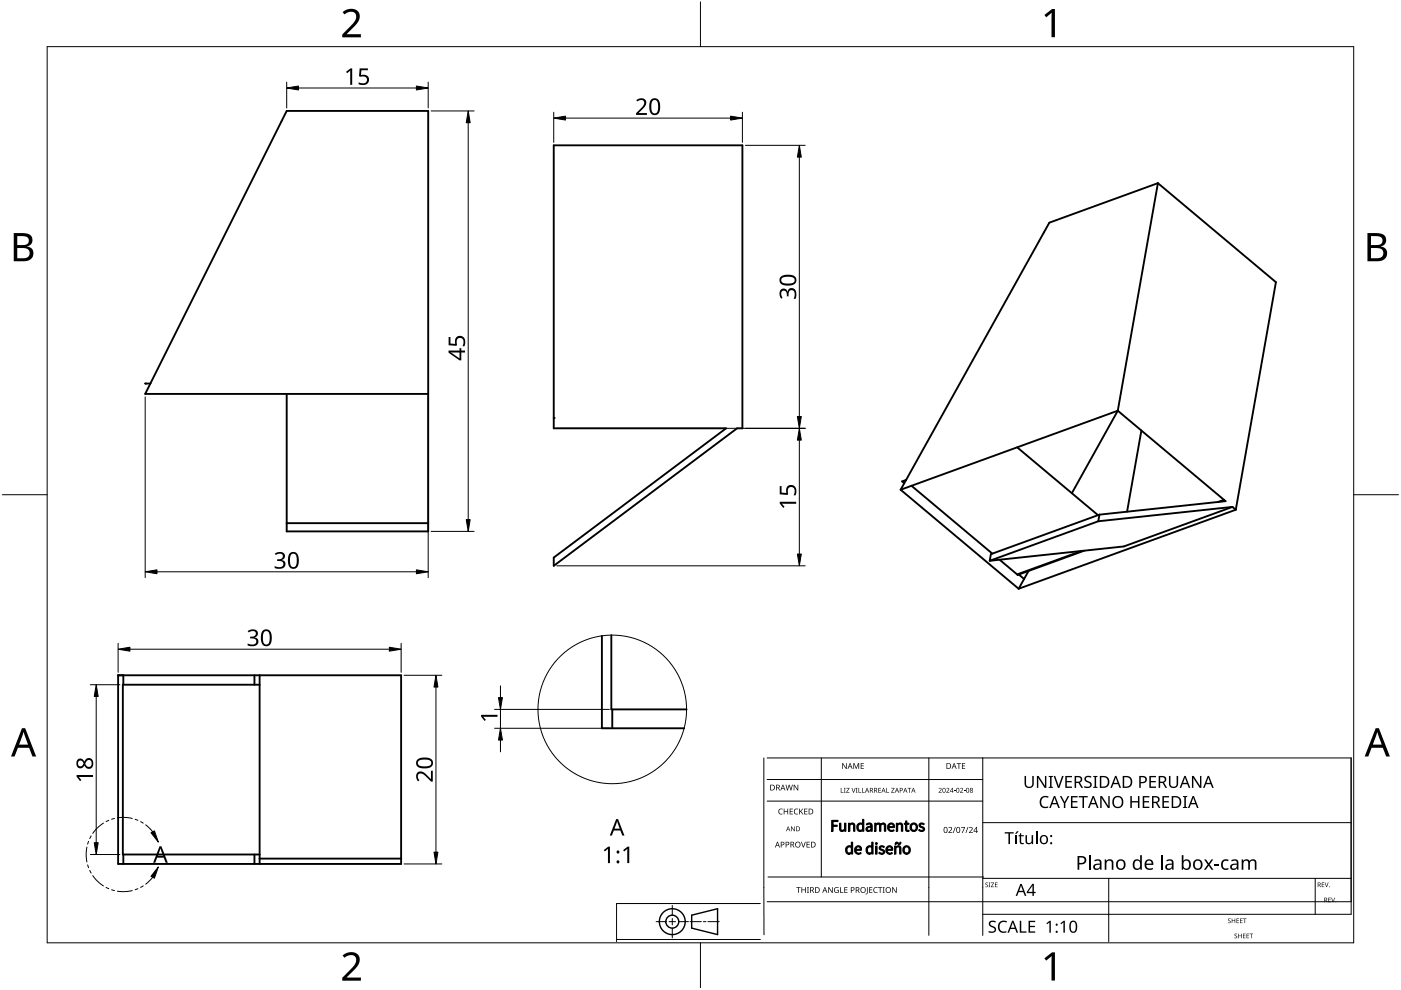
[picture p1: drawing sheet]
<svg xmlns="http://www.w3.org/2000/svg" width="297mm" height="210mm" viewBox="0 0 297 210" stroke-linecap="round" stroke-linejoin="round" font-family="sans-serif">
<g fill="none" stroke="#000" stroke-width=".4">
<path d="M117.4 30.8h40v60h-1.1l-38.9 29.2v-1.8l36.5-27.4h-36.5zM245.5 38.8l-23 8.4-31.5 56.6M245.5 38.8l-8.5 48.3M245.5 38.8l25 21-8.5 48.3M30.8 81.3h1.1M31.9 81.3l28.9-57.8h30v89.2h-30v-29.2M31.9 81.3l-1.1 2.2h60M117.4 88.6h.1M215.7 94.8l17.1 14.4M237 87.1l-9.7 17.5M237 87.1l22.8 19.2-26.7 2.8M237 87.1l-46 16.7"/>
<path d="M242 91.3l-3 17.2M60.8 110.9h30M191 103.8l25 21M192.1 101.8l-.8 .3 .4 .4M193.3 103l17.1 14.4M211.9 118.7l3.9 3.2M229.3 116.8l-13.4 4.9-.1 .2M229.9 116.8l-14.1 5.1M232.9 110.5l-23.1 8.4M233.1 109.1l-.2 1.4M233.1 109.1l-23 8.4-.3 1.4M259.5 106l-1.2 .4"/>
<path d="M261.3 107.5l-28.4 3M261.3 107.5l.7 .6M261.3 107.5l-23 8.4-28.5 3M262 108.1l-46 16.7M127.6 134.8v19.6h17.5M129.6 134.7v15.7h16M216 121.8l1.1 1M218.1 121.1l-2.1 3.7M25 143.2h60v40h-60zM26.1 143.2v2M53.9 143.2v2M55 145.2h-29v36h29"/>
<path d="M55 143.2v40M129.8 150.4v4M26.1 181.2v2M53.9 181.2v2M55 182h30"/>
</g>
<g fill="#000">
<circle cx="30.8" cy="81.3" r=".2"/>
<circle cx="117.4" cy="88.6" r=".2"/>
</g>
<path d="M10 9.9h277v190h-277z" fill="none" stroke="#000" stroke-width=".21"/>
<path d="M148.5 .4v9.5M.5 104.9h9.5M287 104.9h9.5M148.5 199.9v9.5" fill="none" stroke="#000" stroke-width=".21"/>
<g fill="#000">
<path d="M72.6 2.6a2.15 2.15 0 0 1 3.6 .5 3.3 3.3 0 0 1-1.5 2.9l-1.2 1.3h3v.6h-3.9v-.6l1.5-1.6a2.73 2.73 0 0 0 1.3-2.6 1.53 1.53 0 0 0-2.4 0zM221.4 3.2l1.7-1.3h.6v6h-.8l.1-5.2-1.2 1zM72.6 202.6a2.15 2.15 0 0 1 3.6 .5 3.3 3.3 0 0 1-1.5 2.9l-1.2 1.3h3v.6h-3.9v-.6l1.5-1.6a2.73 2.73 0 0 0 1.3-2.6 1.53 1.53 0 0 0-2.4 0zM221.4 203.2l1.7-1.3h.6v6h-.8l.1-5.2-1.2 1z"/>
<path d="M2.9 49.4h2.3a1.44 1.44 0 0 1 1.7 1.2 1.44 1.44 0 0 1-1.2 1.7 1.56 1.56 0 0 1 1.4 1.6 1.56 1.56 0 0 1-1.6 1.5h-2.6zM3.7 52.6v2.2h1.2a1.13 1.13 0 0 0 1.4-1.2 1.13 1.13 0 0 0-1.5-1zM3.7 50.1v1.9h1.1a.98 .98 0 0 0 1.3-.8 .98 .98 0 0 0-1.1-1.1z"/>
<path d="M289.9 49.4h2.3a1.44 1.44 0 0 1 1.7 1.2 1.44 1.44 0 0 1-1.1 1.7 1.56 1.56 0 0 1 1.3 1.6 1.56 1.56 0 0 1-1.6 1.5h-2.6zM290.7 52.6v2.2h1.2a1.13 1.13 0 0 0 1.4-1.2 1.13 1.13 0 0 0-1.5-1zM290.7 50.1v1.9h1.1a.98 .98 0 0 0 1.3-.8 .98 .98 0 0 0-1.1-1.1z"/>
<path d="M4.7 154.4h.6l2.4 6h-.8l-.7-1.9h-2.4l-.7 1.9h-.8zM5 155.2l-.9 2.7h1.8z"/>
<path d="M291.7 154.4h.7l2.3 6h-.8l-.7-1.9h-2.4l-.7 1.9h-.8zM292 155.2l-.9 2.7h1.9z"/>
</g>
<circle cx="129.8" cy="150.4" r="15.8" fill="none" stroke="#000" stroke-width=".21"/>
<g fill="none" stroke="#000" stroke-width=".21">
<path d="M162.6 160.7h123.9M162.6 165.3h45.8M162.6 169.8h45.8M196.9 160.7v27.4M130.7 199.2h30.5M130.7 191.6h30.5M139.1 195.4h2.1M141.9 195.4h1.3M142.5 192v2M142.5 194.7v1.4M142.5 196.8v2M143.9 195.4h2.1"/>
<path d="M146.3 195.4h2.4M149.1 195.4h.6M150.1 195.4h2.4M162.8 185.9h45.8M208.4 193.9h78.1M208.4 186.2h78.1M278.8 186.2v7.7"/>
</g>
<g fill="none" stroke="#000" stroke-width=".3">
<path d="M146.7 194l5.4-1.3v5.5l-5.4-1.4z"/>
<circle cx="142.5" cy="195.4" r="1.37"/>
<circle cx="142.5" cy="195.4" r="2.74"/>
</g>
<g fill="#000">
<path d="M165.2 171.6l.4-.2 .4 .1-.1 .1a.49 .49 0 0 0-.7 .5 .49 .49 0 0 0 .7 .4 .57 .57 0 0 1-.8 0 .57 .57 0 0 1 0-.8zM166.2 171.5h.1v.5h.6v-.5h.2v1.2h-.2v-.6h-.6v.6h-.1zM166.6 166.4h.1l.3 1 .2-1h.2l.3 1 .2-1h.2l-.3 1.2h-.2l-.3-1-.3 1h-.1zM167.4 171.5h.7v.1h-.5v.4h.5v.1h-.5v.4h.5v.2h-.7zM167.7 175.2h.2l.5 .9v-.9h.1v1h-.1l-.6-.8v.8h-.1zM168.5 171.6l.4-.2 .3 .1v.1a.49 .49 0 0 0-.7 .5 .49 .49 0 0 0 .7 .4 .57 .57 0 0 1-.8 0 .57 .57 0 0 1 0-.8zM168.3 166.4h.2l.6 1v-1h.1v1.2h-.1l-.7-1v1h-.1zM169.8 178.5h.2l.3 1 .4-1h.1l-.4 1.2h-.1zM169.5 171.5h.1v.6l.5-.6h.2l-.5 .5 .5 .7h-.1l-.5-.6-.1 .6h-.1zM170.5 171.5h.7v.1h-.5v.4h.5v.1h-.5v.4h.5v.2h-.7zM171 178.5h.7v.1h-.5v.4h.5v.1h-.5v.5h.5v.1h-.7zM178.3 167.1h.1v.9h.4v.1h-.5z"/>
<path d="M178.9 167.1h.4l-.1 .1v.8l.1 .1h-.4l.1-.1zM178.6 161.8h.1l.7 1v-1h.1v1.2h-.2l-.6-1v1h-.1zM179.4 167.1h.7l-.5 .9h.5v.1h-.7l.5-.9h-.5zM180.5 167.1h.2l.3 .8 .3-.8h.1l-.4 1h-.1zM180.9 161.8h.3l.3 1 .4-1h.3v1.2h-.2v-1l-.4 1h-.1l-.4-1v1h-.2zM181.5 167.1h.3l-.1 .1 .1 .9h-.3l.1-.1zM182 167.1h.1v.9h.5v.1h-.6zM182.8 167.1h.1v.9h.4v.1h-.5zM182.5 161.8h.7v.1h-.6v.4h.5v.2h-.5v.4h.6v.1h-.7zM186.2 167.1h.6v.1h-.5v.3h.5v.1h-.5v.4h.5v.1h-.6zM187.9 167.1h.1v.9h.5v.1h-.6zM189 167.1h.6l-.5 .9h.6v.1h-.7l.5-.9h-.5z"/>
<path d="M192.4 167.1h.8v.1h-.3v.9h-.2v-.9h-.3zM199 167.2a.37 .37 0 0 1 .6 0 .37 .37 0 0 1-.2 .5l-.2 .3h.5v.1h-.7l.3-.4a.27 .27 0 0 0 .2-.4 .27 .27 0 0 0-.4-.1zM200.6 167.2a.37 .37 0 0 1 .6 0 .37 .37 0 0 1-.2 .5l-.2 .3h.5v.1h-.7l.3-.4a.27 .27 0 0 0 .3-.4 .27 .27 0 0 0-.5-.1zM202.2 167.6h.4v.1h-.4zM202.9 161.8h.9v.1h-.4v1.1h-.2v-1.1h-.3zM203.5 167.2a.37 .37 0 0 1 .6 0 .37 .37 0 0 1-.2 .5l-.2 .3h.5v.1h-.7l.3-.4a.27 .27 0 0 0 .3-.4 .27 .27 0 0 0-.5-.1zM204.3 167.6h.4v.1h-.4zM203.9 161.8h.7v.1h-.5v.4h.5v.2h-.5v.4h.5v.1h-.7zM213 176.4h1.9v.3h-.8v2.3h-.3v-2.3h-.8zM215.6 176.3h.4l-.5 .5h-.3zM215.3 177.1h.3v1.9h-.3zM216.3 176.6h.2v.5h.6v.2h-.6v1.3l.2 .1h.4l-.1 .3a.56 .56 0 0 1-.8-.6v-1.1h-.3v-.1l.3-.2z"/>
<path d="M217.4 177.1h.3v1.2a.51 .51 0 0 0 .7 .4 .51 .51 0 0 0 .3-.6v-1h.3v1.9h-.2l-.1-.3a.73 .73 0 0 1-.8 .3 .73 .73 0 0 1-.5-.7zM217.2 164.5h.3v1.7a.66 .66 0 0 0 .7 .6 .66 .66 0 0 0 .7-.6v-1.7h.3v1.7a.98 .98 0 0 1-1 .9 .98 .98 0 0 1-1-.9zM220.7 169.1a1.41 1.41 0 0 1 1.6-.2l-.1 .3a1.02 1.02 0 0 0-1.5 .9 1.02 1.02 0 0 0 1.5 .9v.2a1.32 1.32 0 0 1-1.6-.4 1.32 1.32 0 0 1 .1-1.7zM219.8 164.5h.4l1.4 2.1v-2.1h.2v2.6h-.3l-1.4-2.1v2.1h-.3zM222.3 164.5h.9v.2l-.3 .1v2l.3 .1v.2h-.9v-.2l.3-.1v-2l-.3-.1zM223.4 164.5h.3l.8 2.2 .7-2.2h.3l-.9 2.6h-.3zM224.7 168.8h.4l.6 1.2 .7-1.2h.3l-.8 1.5v1h-.3v-1zM225.9 164.5h1.4v.3h-1.1v.8h1v.3h-1v.9h1.1v.3h-1.4zM227.1 168.8h1.4v.3h-1.1v.8h1v.2h-1v.9h1.1v.3h-1.4zM228.7 168.8h1.9v.3h-.8v2.2h-.3v-2.2h-.8zM230 164.8a1.2 1.2 0 0 1 1.4-.2l-.1 .3-.3-.1a.48 .48 0 0 0-.8 .3 .48 .48 0 0 0 .6 .5 .76 .76 0 0 1 .6 1 .76 .76 0 0 1-1 .5l-.5-.1v-.3l.5 .1a.5 .5 0 0 0 .8-.4 .5 .5 0 0 0-.6-.5 .73 .73 0 0 1-.6-1.1zM231.8 164.5h.9v.2l-.3 .1v2l.3 .1v.2h-.9v-.2l.3-.1v-2l-.3-.1z"/>
<path d="M233.3 168.8h.3l1.4 2.1v-2.1h.3v2.5h-.4l-1.4-2.1 .1 2.1h-.3zM239.7 168.8h.3v1.1h1.3v-1.1h.3v2.5h-.3v-1.2h-1.3v1.2h-.3zM242.3 168.8h1.4v.3h-1.1v.8h1v.2h-1v.9h1.1v.3h-1.4zM243.7 164.5h1.4v.3h-1.1v.8h1v.3h-1v.9h1.1v.3h-1.4zM246.5 168.8h1.4v.3h-1.1v.8h1v.2h-1v.9h1.1v.3h-1.4zM247.8 164.5h.4v1.7a.66 .66 0 0 0 .6 .6 .66 .66 0 0 0 .7-.6v-1.7h.3v1.7a.98 .98 0 0 1-1 .9 .98 .98 0 0 1-1-.9zM250.8 168.8h.9v.2h-.3v2.1h.3v.2h-.9v-.2h.3v-2.1h-.3zM252.7 164.5h.4l1.3 2.1v-2.1h.3v2.6h-.3l-1.4-2.1v2.1h-.3zM168.8 188.1h.9v.1h-.3v1.1h-.2v-1.1h-.4zM169.9 188.1h.2v.5h.6v-.5h.2v1.2h-.2v-.6h-.6v.6h-.2zM171.1 188.1h.4l-.1 .1v1l.1 .1h-.4l.1-.1v-1zM175.6 188.1h.2l.6 1v-1h.2v1.2h-.2l-.7-1v1h-.1z"/>
<path d="M177 188.2l.5-.1h.3v.2a.5 .5 0 0 0-.8 .4 .5 .5 0 0 0 .7 .5v-.4h-.3v-.1h.4v.6a.66 .66 0 0 1-.8-.2 .66 .66 0 0 1 0-.9zM178.1 188.1h.2v1.1h.5v.1h-.7zM179 188.1h.7v.1h-.5v.4h.5v.1h-.5v.5h.5v.1h-.7zM183.8 188.1h.2v1.3l-.2 .2h-.2l-.1-.1 .3-.2zM184.3 188.1h.7v.1h-.6v.4h.5v.1h-.5v.5h.6v.1h-.7zM185.3 188.2l.4-.1h.4l-.1 .2a.49 .49 0 0 0-.7 .4 .49 .49 0 0 0 .7 .4 .57 .57 0 0 1-.8 0 .57 .57 0 0 1 .1-.8zM186.2 188.1h.9v.1h-.4v1.1h-.2v-1.1h-.3zM187.2 188.1h.4l-.2 .1v1l.2 .1h-.4l.1-.1v-1zM189.2 188.1h.1l.7 1v-1h.1v1.2h-.2l-.6-1v1h-.1zM209 187.2l.3-.1 .2 .2a.24 .24 0 0 0-.4-.1 .24 .24 0 0 0 0 .3 .24 .24 0 0 0 .3 .1 .31 .31 0 0 1 0 .5 .31 .31 0 0 1-.5-.2 .23 .23 0 0 0 .4 .2 .23 .23 0 0 0 0-.4l-.4-.2zM209.6 187.1h.4l-.1 .1 .1 .9h-.4l.2-.1zM210.1 187.1h.7l-.6 .9h.6v.1h-.7l.5-.9h-.5z"/>
<path d="M209.8 195.5a1.2 1.2 0 0 1 1.3-.2l-.1 .3-.3-.1a.48 .48 0 0 0-.7 .3 .48 .48 0 0 0 .5 .5 .76 .76 0 0 1 .7 1 .76 .76 0 0 1-1.1 .5l-.5-.1v-.3l.5 .1a.5 .5 0 0 0 .8-.3 .5 .5 0 0 0-.6-.6 .73 .73 0 0 1-.5-1.1zM211 187.1h.5l-.4 .1v.3h.4l-.4 .1v.4l.4 .1h-.5zM211.9 195.5a1.41 1.41 0 0 1 1.6-.2l-.1 .3a1.02 1.02 0 0 0-1.5 .9 1.02 1.02 0 0 0 1.5 .9v.3a1.32 1.32 0 0 1-1.7-.4 1.32 1.32 0 0 1 .2-1.8zM216.2 195.2h.3v2.3h1.1v.3h-1.4zM218.1 195.2h1.4v.3h-1.1v.8h1v.3h-1v.9h1.1v.3h-1.4zM221.9 195.8l.6-.6h.3v2.6h-.3v-2.2l-.5 .4zM224.8 195.8l.7-.6h.3v2.6h-.3v-2.2l-.5 .4zM234.2 182.2h.3l.1 .3a.83 .83 0 0 1 .9-.3 .83 .83 0 0 1 .6 .8v1.4h-.4v-1.4a.59 .59 0 0 0-.7-.5 .59 .59 0 0 0-.4 .8v1.1h-.4zM255.3 182.2h.4l.6 .8 .5-.8h.4l-.7 1.1 .8 1.1h-.4l-.6-.9-.6 .9h-.4l.8-1.1zM257.5 183.2h1v.3h-1zM259.1 182.5l.6-.3 .8 .1-.1 .3h-.2a.79 .79 0 0 0-.9 .8 .79 .79 0 0 0 1.1 .6v.3a1.14 1.14 0 0 1-1.4-.3 1.14 1.14 0 0 1 .1-1.5zM260.4 194.8l.4-.1 .1 .2a.24 .24 0 0 0-.3-.1 .24 .24 0 0 0-.1 .4 .24 .24 0 0 0 .3 0 .31 .31 0 0 1 0 .5 .31 .31 0 0 1-.5-.1 .23 .23 0 0 0 .4 .1 .23 .23 0 0 0 0-.4l-.3-.2z"/>
<path d="M261.2 194.7h.1v.5h.5v-.5h.1v1h-.1v-.4h-.5v.4h-.1zM261.8 198l.3-.1 .2 .2a.24 .24 0 0 0-.4-.1 .24 .24 0 0 0 0 .4 .24 .24 0 0 0 .3 0 .31 .31 0 0 1 0 .5 .31 .31 0 0 1-.5-.1 .23 .23 0 0 0 .4 .1 .23 .23 0 0 0 0-.4l-.3-.2zM262.2 194.7h.5l-.4 .2v.3h.4l-.4 .1v.3l.4 .1h-.5zM262.5 198h.2v.4h.4v-.4h.2v.9h-.2v-.4h-.4v.4h-.2zM262.9 194.7h.6l-.5 .2v.3h.4l-.4 .1v.3l.5 .1h-.6zM263.6 194.7h.7l-.3 .2v.8h-.1v-.8zM263.5 198h.6l-.4 .1v.3h.4l-.4 .1v.3l.4 .1h-.6zM264.3 198h.5l-.4 .1v.3h.4l-.4 .1v.3l.4 .1h-.5zM264.9 198h.8l-.3 .1v.8h-.2v-.8zM263.3 182.2h.2l.1 .3a.83 .83 0 0 1 1.4 0 .78 .78 0 0 1 .8-.3 .78 .78 0 0 1 .6 .8v1.4h-.4v-1.4a.54 .54 0 0 0-.6-.5 .54 .54 0 0 0-.4 .7v1.2h-.4v-1.4a.55 .55 0 0 0-.6-.5 .55 .55 0 0 0-.4 .8v1.1h-.3zM280.2 187.1h.6l-.4 .1v.3h.4l-.4 .1v.4l.4 .1h-.6zM280.9 187.1h.1l.3 .8 .2-.8h.2l-.4 1h-.1z"/>
<path d="M281.6 190.3h.6l-.5 .1v.3h.4l-.4 .1v.4l.5 .1h-.6zM282.2 190.3h.2l.2 .9 .3-.9h.1l-.3 1h-.1z"/>
<path d="M163.3 166.4h.4a.61 .61 0 0 1 .6 .6 .61 .61 0 0 1-.7 .6h-.3zM163.5 166.5v1h.1a.48 .48 0 0 0 .5-.5 .48 .48 0 0 0-.4-.5z"/>
<path d="M164.6 166.4h.3a.35 .35 0 0 1 .4 .2 .35 .35 0 0 1-.2 .4l.3 .6h-.2l-.3-.5h-.2v.5h-.1zM164.7 166.5v.5h.2a.23 .23 0 0 0 .3-.3 .23 .23 0 0 0-.3-.2z"/>
<path d="M164.8 178.5h.1l.5 1.2h-.2l-.1-.4h-.5l-.2 .4h-.1zM164.8 178.6l-.2 .6h.4z"/>
<path d="M165.5 178.5h.4a.41 .41 0 0 1 .4 .5 .41 .41 0 0 1-.6 .2v.5h-.2zM165.7 178.6v.5a.29 .29 0 0 0 .5-.3 .29 .29 0 0 0-.5-.2z"/>
<path d="M165.9 166.4h.2l.4 1.2h-.1l-.2-.4h-.5l-.1 .4h-.2zM166 166.5l-.2 .6h.4z"/>
<path d="M166.6 178.5h.3a.41 .41 0 0 1 .4 .5 .41 .41 0 0 1-.6 .2v.5h-.1zM166.7 178.6v.5a.29 .29 0 0 0 .5-.3 .29 .29 0 0 0-.5-.2z"/>
<path d="M167.1 175.2l.5 1-.3-.3h-.4l-.2 .3zM167.1 175.3l-.2 .5h.4z"/>
<path d="M167.6 178.5h.3a.35 .35 0 0 1 .5 .2 .35 .35 0 0 1-.3 .4l.4 .6h-.2l-.3-.5h-.2v.5h-.2zM167.8 178.6v.5h.1a.23 .23 0 0 0 .3-.3 .23 .23 0 0 0-.3-.2z"/>
<path d="M168.8 175.2h.3a.51 .51 0 0 1 .5 .5 .51 .51 0 0 1-.5 .5h-.3zM168.9 175.3v.8h.4l.2-.2-.1-.4z"/>
<path d="M168.5 179.1a.61 .61 0 0 1 1.2 0 .61 .61 0 0 1-1.2 0zM168.8 179.1a.45 .45 0 0 0 .9 0 .45 .45 0 0 0-.9 0z"/>
<path d="M171.4 171.5h.4a.61 .61 0 0 1 .6 .6 .61 .61 0 0 1-.6 .6h-.4zM171.6 171.6v.9h.2a.48 .48 0 0 0 .5-.4 .48 .48 0 0 0-.5-.5z"/>
<path d="M172 178.5h.3a.61 .61 0 0 1 .6 .6 .61 .61 0 0 1-.6 .6h-.3zM172.1 178.6v1h.2a.48 .48 0 0 0 .5-.5 .48 .48 0 0 0-.5-.5z"/>
<path d="M180.2 161.8h.1l.5 1.2h-.2l-.1-.4h-.5l-.2 .4h-.1zM180.2 162l-.2 .5h.4z"/>
<path d="M183.8 167.1l.5 1-.3-.3h-.4l-.2 .3zM183.8 167.2l-.1 .4h.3z"/>
<path d="M184.4 167.1h.3a.29 .29 0 0 1 .4 .2 .29 .29 0 0 1-.2 .3l.3 .5h-.2l-.2-.4h-.2v.4h-.2zM184.6 167.2v.3h.1a.2 .2 0 0 0 .3-.1 .2 .2 0 0 0-.3-.2z"/>
<path d="M185.3 167.1h.3a.29 .29 0 0 1 .4 .2 .29 .29 0 0 1-.2 .3l.2 .5h-.1l-.2-.4h-.3v.4h-.1zM185.4 167.2v.3h.2a.2 .2 0 0 0 .2-.1 .2 .2 0 0 0-.2-.2z"/>
<path d="M187.3 167.1l.5 1-.3-.3h-.4l-.2 .3zM187.3 167.2l-.1 .4h.3z"/>
<path d="M190.1 167.1l.5 1-.2-.3h-.4l-.3 .3zM190.2 167.2l-.2 .4h.3z"/>
<path d="M190.8 167.1h.2a.34 .34 0 0 1 .4 .4 .34 .34 0 0 1-.5 .2v.4h-.1zM190.9 167.2v.4a.25 .25 0 0 0 .4-.2 .25 .25 0 0 0-.4-.2z"/>
<path d="M191.9 167.1l.5 1-.3-.3h-.4l-.2 .3zM191.9 167.2l-.1 .4h.3z"/>
<path d="M193.6 167.1l.5 1-.2-.3h-.4l-.3 .3zM193.7 167.2l-.2 .4h.3z"/>
<path d="M199.9 167.1h.4l.2 .2v.5l-.2 .3h-.3l-.2-.3zM200 167.2v.1a.37 .37 0 0 0-.1 .4 .37 .37 0 0 0 .4 .2 .4 .4 0 0 0 .1-.4 .4 .4 0 0 0-.4-.3z"/>
<path d="M200.7 161.8h.3a.61 .61 0 0 1 .6 .6 .61 .61 0 0 1-.6 .6h-.3zM200.8 161.9v1h.2a.48 .48 0 0 0 .5-.5 .48 .48 0 0 0-.5-.5z"/>
<path d="M201.9 167h.1v.7h.2l-.2 .4h-.1v-.3h-.5zM201.9 167.2l-.4 .5h.4z"/>
<path d="M202.2 161.8h.2l.4 1.2h-.1l-.2-.4h-.5l-.1 .4h-.1zM202.3 162l-.2 .5h.4z"/>
<path d="M202.9 167.1h.3l.2 .2v.5l-.2 .3h-.3l-.1-.3zM202.9 167.2v.1a.37 .37 0 0 0-.1 .4 .37 .37 0 0 0 .4 .2 .4 .4 0 0 0 .1-.4 .4 .4 0 0 0-.4-.3z"/>
<path d="M204.9 167.1h.4l.2 .2v.5l-.2 .3h-.3l-.2-.3zM205 167.2v.1a.37 .37 0 0 0-.1 .4 .37 .37 0 0 0 .4 .2 .4 .4 0 0 0 .1-.4 .4 .4 0 0 0-.4-.3z"/>
<path d="M205.7 167.1a.29 .29 0 0 1 .5 0 .29 .29 0 0 1-.1 .4 .29 .29 0 0 1 .1 .5 .29 .29 0 0 1-.5 0 .29 .29 0 0 1 .1-.5zM205.8 167.8a.2 .2 0 0 0 .4 0 .2 .2 0 0 0-.4 0zM205.8 167.3a.17 .17 0 0 0 .3 0 .17 .17 0 0 0-.3 0z"/>
<path d="M220.7 177.3a.94 .94 0 0 1 1.4 .1 .94 .94 0 0 1-.2 1.4 .94 .94 0 0 1-1.4-.4v-.6zM221 177.4a.71 .71 0 0 0-.2 .9 .71 .71 0 0 0 .9 .3 .71 .71 0 0 0 .2-.9 .71 .71 0 0 0-.9-.3z"/>
<path d="M223.4 168.8h.3l1 2.5h-.3l-.3-.8h-1l-.3 .8h-.4zM223.6 169.1l-.4 1.1h.8z"/>
<path d="M227.8 164.5h.7a.73 .73 0 0 1 .9 .5 .73 .73 0 0 1-.5 .9l.7 1.2h-.3l-.6-1.1h-.5v1.1h-.4zM228.2 164.8v.9h.3a.48 .48 0 0 0 .6-.4 .48 .48 0 0 0-.6-.5z"/>
<path d="M231.6 168.8h.3l1 2.5h-.3l-.3-.8h-1l-.3 .8h-.3zM231.8 169.1l-.4 1.1h.8z"/>
<path d="M233.2 164.5h.8a1.27 1.27 0 0 1 1.2 1.3 1.27 1.27 0 0 1-1.3 1.3h-.7zM233.5 164.8v2h.3a.99 .99 0 0 0 1.1-1 .99 .99 0 0 0-1-1z"/>
<path d="M236.4 164.5h.3l1 2.6h-.3l-.3-.8h-1.1l-.3 .8h-.3zM236.6 164.8l-.4 1.2h.8z"/>
<path d="M236.1 169.1a1.27 1.27 0 0 1 1.8 0 1.27 1.27 0 0 1 .1 1.7 1.23 1.23 0 0 1-1.7 .4 1.23 1.23 0 0 1-.4-1.7zM236.4 169.2a1.06 1.06 0 0 0-.3 1.1 1.06 1.06 0 0 0 .9 .8 1.04 1.04 0 0 0 .8-1.1 1.04 1.04 0 0 0-.9-1z"/>
<path d="M238 164.5h.8a1.27 1.27 0 0 1 1.3 1.3 1.27 1.27 0 0 1-1.4 1.3h-.7zM238.4 164.8v2h.3a.99 .99 0 0 0 1-1 .99 .99 0 0 0-.9-1z"/>
<path d="M241.5 164.5h.7a.8 .8 0 0 1 1 .8 .8 .8 0 0 1-1 .8h-.3v1h-.4zM241.9 164.8v1a.63 .63 0 0 0 .7 0 .63 .63 0 0 0 .2-.7l-.3-.3z"/>
<path d="M244.2 168.8h.7a.73 .73 0 0 1 .9 .5 .73 .73 0 0 1-.4 .9l.7 1.1h-.4l-.6-1h-.5v1h-.4zM244.6 169.1v.9h.3a.48 .48 0 0 0 .6-.5 .48 .48 0 0 0-.6-.4z"/>
<path d="M245.7 164.5h.7a.73 .73 0 0 1 .8 .5 .73 .73 0 0 1-.4 .9l.7 1.2h-.4l-.6-1.1h-.5v1.1h-.3zM246 164.8v.9h.4a.48 .48 0 0 0 .5-.4 .48 .48 0 0 0-.6-.5z"/>
<path d="M248.4 168.8h.8a1.27 1.27 0 0 1 1.2 1.3 1.27 1.27 0 0 1-1.3 1.2h-.7zM248.7 169.1v1.9h.4a.99 .99 0 0 0 1-.9 .99 .99 0 0 0-.9-1z"/>
<path d="M251.1 164.5h.3l1 2.6h-.4l-.3-.8h-1l-.3 .8h-.3zM251.2 164.8l-.4 1.2h.8z"/>
<path d="M252.9 168.8h.2l1 2.5h-.3l-.3-.8h-1l-.3 .8h-.3zM253 169.1l-.4 1.1h.8z"/>
<path d="M256.1 164.5h.2l1 2.6h-.3l-.3-.8h-1l-.3 .8h-.3zM256.2 164.8l-.4 1.2h.8z"/>
<path d="M171.8 188.1h.3a.35 .35 0 0 1 .4 .2 .35 .35 0 0 1-.2 .5l.3 .5h-.1l-.3-.5h-.3v.5h-.1zM171.9 188.2v.5h.2a.23 .23 0 0 0 .3-.3 .23 .23 0 0 0-.3-.2z"/>
<path d="M172.8 188.1h.4a.61 .61 0 0 1 .6 .6 .61 .61 0 0 1-.6 .6h-.4zM173 188.2v1h.1a.48 .48 0 0 0 .5-.5 .48 .48 0 0 0-.4-.5z"/>
<path d="M174.8 188.1h.2l.4 1.2h-.1l-.2-.4h-.5l-.1 .4h-.2zM174.9 188.2l-.2 .6h.4z"/>
<path d="M180.4 188.1h.3a.41 .41 0 0 1 .5 .5 .41 .41 0 0 1-.6 .2v.5h-.2zM180.6 188.2v.5a.29 .29 0 0 0 .4-.2 .29 .29 0 0 0-.4-.3z"/>
<path d="M181.4 188.1h.4a.35 .35 0 0 1 .4 .2 .35 .35 0 0 1-.2 .5l.3 .5h-.2l-.3-.5h-.2v.5h-.2zM181.6 188.2v.5h.2a.23 .23 0 0 0 .2-.3 .23 .23 0 0 0-.2-.2z"/>
<path d="M182.3 188.7a.61 .61 0 0 1 1.2 0 .61 .61 0 0 1-1.2 0zM182.6 188.7a.45 .45 0 0 0 .9 0 .45 .45 0 0 0-.9 0z"/>
<path d="M187.7 188.7a.61 .61 0 0 1 1.2 0 .61 .61 0 0 1-1.2 0zM187.9 188.7a.45 .45 0 0 0 .9 0 .45 .45 0 0 0-.9 0z"/>
<path d="M214.6 195.2h.3l1 2.6h-.4l-.3-.8h-1l-.3 .8h-.3zM214.7 195.5l-.4 1.2h.8z"/>
<path d="M216.3 187.4h.3l1 2.5h-.3l-.3-.7h-1l-.3 .7h-.4zM216.5 187.7l-.4 1.2h.8z"/>
<path d="M218.9 187.4h.3v1.7h.4v.3h-.4v.5h-.3v-.5h-1.2v-.3zM218.9 187.7l-.9 1.4h.9z"/>
<path d="M227 195.4a.87 .87 0 0 1 1.1 0 .87 .87 0 0 1 .3 .9 1.03 1.03 0 0 1-1 1.5 1.72 1.72 0 0 1-.4-2.4zM227.2 195.6a1.57 1.57 0 0 0 .2 1.9 .59 .59 0 0 0 .7-.8 .98 .98 0 0 0-.6-1.2z"/>
<path d="M228.5 181.5h.7a.92 .92 0 0 1 1.1 .9 .92 .92 0 0 1-1.1 .9h-.4v1.1h-.3zM228.8 181.8v1.2a.73 .73 0 0 0 .8-.1 .73 .73 0 0 0 .3-.8l-.4-.3z"/>
<path d="M232 182.4a.9 .9 0 0 1 1-.2 .9 .9 0 0 1 .5 .7v1.5h-.2l-.1-.3a.74 .74 0 0 1-1 .4 .74 .74 0 0 1-.3-1 .74 .74 0 0 1 .9-.4h.4a.51 .51 0 0 0-.2-.6 .51 .51 0 0 0-.6 0l-.3 .1zM232.2 183.5a.47 .47 0 0 0 .2 .7 .47 .47 0 0 0 .7-.3l.1-.6z"/>
<path d="M236.9 182.5a1.08 1.08 0 0 1 1.5 .1 1.08 1.08 0 0 1-.1 1.5 1.08 1.08 0 0 1-1.6-.2 1.47 1.47 0 0 1 .2-1.4zM237.2 182.6a.85 .85 0 0 0-.2 1 .85 .85 0 0 0 .9 .5 .82 .82 0 0 0 .4-1.1 .82 .82 0 0 0-1.1-.4z"/>
<path d="M240.5 182.4l.7-.2 .6 .3-.1-1.2h.4v3.1h-.3l-.1-.3a.96 .96 0 0 1-1.2 .2 .96 .96 0 0 1-.3-1.2zM240.8 182.6a.85 .85 0 0 0-.3 1 .85 .85 0 0 0 .9 .5 1.01 1.01 0 0 0-.1-1.6z"/>
<path d="M242.9 182.5a.94 .94 0 0 1 1.2-.2 .94 .94 0 0 1 .4 1.1h-1.5a.83 .83 0 0 0 .5 .7 .83 .83 0 0 0 .9-.1v.3a1.19 1.19 0 0 1-1.5-.2 1.19 1.19 0 0 1 0-1.6zM243.2 182.6l-.2 .5h1.2a.54 .54 0 0 0-.3-.6 .54 .54 0 0 0-.7 .1z"/>
<path d="M247.3 182.4a.9 .9 0 0 1 .9-.2 .9 .9 0 0 1 .6 .7v1.5h-.2l-.1-.3a.74 .74 0 0 1-1 .4 .74 .74 0 0 1-.4-1 .74 .74 0 0 1 1-.4h.4a.51 .51 0 0 0-.2-.6 .51 .51 0 0 0-.6 0l-.3 .1zM247.5 183.5a.47 .47 0 0 0 .2 .7 .47 .47 0 0 0 .7-.3l.1-.6z"/>
<path d="M250.6 181.3h.3v1.2a.96 .96 0 0 1 1.2-.2 .96 .96 0 0 1 .4 1.3 .91 .91 0 0 1-.6 .8 .91 .91 0 0 1-1-.3l-.1 .3h-.2zM251.1 182.7l-.2 .4a.68 .68 0 0 0 .2 .9 .68 .68 0 0 0 .9-.1l.1-.2a.74 .74 0 0 0-.1-.9 .74 .74 0 0 0-.9-.2z"/>
<path d="M253.2 182.5a1.08 1.08 0 0 1 1.6 .1 1.08 1.08 0 0 1-.2 1.5 1.08 1.08 0 0 1-1.5-.2 1.47 1.47 0 0 1 .1-1.4zM253.6 182.6a.85 .85 0 0 0-.3 1 .85 .85 0 0 0 .9 .5 .82 .82 0 0 0 .4-1.1 .82 .82 0 0 0-1-.4z"/>
<path d="M261 182.4a.9 .9 0 0 1 1-.2 .9 .9 0 0 1 .6 .7v1.5h-.3l-.1-.3a.74 .74 0 0 1-.9 .4 .74 .74 0 0 1-.4-1 .74 .74 0 0 1 1-.4h.3a.51 .51 0 0 0-.2-.6 .51 .51 0 0 0-.6 0l-.2 .1zM261.3 183.5a.47 .47 0 0 0 .2 .7 .47 .47 0 0 0 .6-.3l.1-.6z"/>
<path d="M279.4 187.1h.3a.28 .28 0 0 1 .3 .2 .28 .28 0 0 1-.2 .4l.3 .4-.4-.4h-.2v.4h-.1zM279.5 187.2v.4h.2a.19 .19 0 0 0 .2-.2 .19 .19 0 0 0-.3-.2z"/>
<path d="M280.8 190.3h.2a.28 .28 0 0 1 .4 .2 .28 .28 0 0 1-.2 .4l.3 .4-.4-.4h-.2v.4h-.1zM280.9 190.4v.4h.1a.19 .19 0 0 0 .3-.2 .19 .19 0 0 0-.3-.2z"/>
<circle cx="222.9" cy="178.8" r=".23"/>
<circle cx="222.9" cy="177.3" r=".24"/>
<circle cx="224" cy="197.6" r=".23"/>
<circle cx="224.1" cy="196.1" r=".24"/>
<circle cx="281.9" cy="188" r=".09"/>
<circle cx="283.2" cy="191.2" r=".09"/>
</g>
<path d="M231.1 181.3v3.1M246.3 181.3v3.1" fill="none" stroke="#000" stroke-width=".36"/>
<path d="M219.8 176.3v2.7" fill="none" stroke="#000" stroke-width=".31"/>
<path d="M161.9 160.7l.1 37.5M174.1 160.7v25.2M208.4 160.7v37.6M208.4 174.4h78.1M286.5 160.7v33.2M130.7 191.6v8M162.6 191.2h123.9M196.9 188.1v10.2M235.1 186.2v13.4" fill="none" stroke="#000" stroke-width=".21"/>
<g fill="#000">
<path d="M73.4 15.2l.9-.7h.4v3.5h-.4v-3.1l-.7 .6zM76.3 14.5h1.7v.4h-1.4l-.1 1a1.17 1.17 0 0 1 1.8 1 1.17 1.17 0 0 1-1.6 1.1l-.7-.2v-.4a1.03 1.03 0 0 0 1.8-.5 .93 .93 0 0 0-1.5-.6l-.2-.2zM134.9 21.2a1.16 1.16 0 0 1 1.3-.4 1.16 1.16 0 0 1 .8 1.2l-.3 .6-1.3 1.4h1.8v.4h-2.3v-.4l1.1-1.1a.98 .98 0 0 0 .2-1.7h-.4l-.7 .3zM95.1 71.5h.4v1.3l1 .1a1.17 1.17 0 0 1 1-1.7 1.17 1.17 0 0 1 1.1 1.6l-.1 .6h-.5a1.03 1.03 0 0 0 .3-1 1.03 1.03 0 0 0-.8-.8 .93 .93 0 0 0-.6 1.5l-.1 .2-1.7-.1zM165.5 61.5a.85 .85 0 0 1 .9-.3 .85 .85 0 0 1 .6 .7 .93 .93 0 0 1 1-.8 .93 .93 0 0 1 .8 1l-.1 1.3h-.4a1.24 1.24 0 0 0-.3-1.9 .71 .71 0 0 0-.8 1v.3h-.4a.81 .81 0 0 0 0-.8 .81 .81 0 0 0-.9-.3 1.02 1.02 0 0 0 0 1.4l-.3 .2a1.65 1.65 0 0 1-.1-1.8zM58.3 117.4a1.25 1.25 0 0 1 1.2-.4 1.25 1.25 0 0 1 .9 .9 .85 .85 0 0 1-.7 .8 .93 .93 0 0 1 .8 1.1 .93 .93 0 0 1-1 .8l-1.3-.2v-.4a1.24 1.24 0 0 0 1.9-.3 .71 .71 0 0 0-1-.8h-.3v-.3a.81 .81 0 0 0 .8-.1 .81 .81 0 0 0 .3-.8 1.02 1.02 0 0 0-1.4 0zM165.3 103.1h.4v1.3l1 .1a1.17 1.17 0 0 1 1-1.7 1.17 1.17 0 0 1 1.1 1.6l-.1 .6h-.4a1.03 1.03 0 0 0-.6-1.7 .93 .93 0 0 0-.6 1.4l-.1 .2-1.7-.1zM165.3 106.4h3.5v.4h-3l.5 .7-.3 .2-.7-1zM52.5 133.8a1.25 1.25 0 0 1 1.3-.4 1.25 1.25 0 0 1 .9 .9 .85 .85 0 0 1-.7 .9 .93 .93 0 0 1 .8 1 .93 .93 0 0 1-1 .8l-1.3-.2v-.4a1.24 1.24 0 0 0 1.8-.3 .71 .71 0 0 0-.9-.7h-.4v-.4a.81 .81 0 0 0 .9-.1 .81 .81 0 0 0 .3-.8 1.02 1.02 0 0 0-1.5 0zM102 151.6h3.5v.4h-3.1l.6 .6-.3 .3-.7-1zM16.2 164.3h3.5v.4h-3l.6 .7-.3 .2-.8-.9zM88.5 163.8a1.5 1.5 0 0 1 2.1 .6l.8 .8v-1.8h.4v2.3h-.4l-1.1-1.1a.98 .98 0 0 0-1.7-.2v.4l.3 .7-.3 .2a1.47 1.47 0 0 1-.1-1.9z"/>
<path d="M176.4 173.9h1.3v.3h-1.1v.8h.9v.2h-.9v1h-.2zM178 174.5h.3v1.1a.41 .41 0 0 0 .3 .5 .41 .41 0 0 0 .5-.3v-1.3h.2v1.7h-.2v-.2a.57 .57 0 0 1-.7 .3 .57 .57 0 0 1-.4-.7zM179.9 174.5h.2v.3a.58 .58 0 0 1 .8-.3 .58 .58 0 0 1 .3 .7v1h-.2v-1a.42 .42 0 0 0-.3-.5 .42 .42 0 0 0-.5 .3v1.2h-.3zM185.5 174.5h.2v.3l.3-.2a.47 .47 0 0 1 .7 .2l.6-.3a.53 .53 0 0 1 .5 .7v1h-.3v-1.2l-.3-.3-.5 .3v1.2h-.2v-1.3l-.5-.1-.3 .2v1.2h-.2zM190.1 174.5h.2v.3a.58 .58 0 0 1 .7-.3 .58 .58 0 0 1 .4 .7v1h-.3v-1a.42 .42 0 0 0-.3-.5 .42 .42 0 0 0-.5 .3v1.2h-.2zM189.9 178.7l.3-.1 .3 .2a.19 .19 0 0 0 .3 0 .19 .19 0 0 0 0-.2h.2a.43 .43 0 0 1-.4 .4 .43 .43 0 0 1-.4-.2l-.2 .2h-.2zM192 174.1h.2v.4h.5v.3h-.5l.1 1.1 .4 .1 .1 .2-.2 .1-.4-.1-.2-.2v-1.2h-.3v-.2l.3-.1zM195 174.7l.5-.2 .4 .2-.1 .2a.36 .36 0 0 0-.4-.3 .36 .36 0 0 0-.2 .5 .77 .77 0 0 1 .8 .9 .8 .8 0 0 1-1.2 0l.1-.1a.43 .43 0 0 0 .5 .3 .43 .43 0 0 0 .4-.5h-.1a.97 .97 0 0 1-.8-.8zM201.1 175.5a.45 .45 0 0 1 .7 0 .45 .45 0 0 1-.3 .7l-.2 .3h.6v.1h-.8l.3-.5a.34 .34 0 0 0 .3-.3 .34 .34 0 0 0-.3-.3l-.2 .1zM202.5 175.3h.1l-.4 1.3h-.2zM203.8 175.3h.8l-.5 1.3h-.2l.5-1.1h-.6zM205.2 175.3h.1l-.4 1.3h-.2z"/>
<path d="M205.4 175.5a.45 .45 0 0 1 .8 0 .45 .45 0 0 1-.3 .7l-.3 .3h.7v.1h-.9l.4-.5a.34 .34 0 0 0 .3-.3 .34 .34 0 0 0-.3-.3l-.3 .1zM128 180.2l1-.7h.3v3.5h-.4v-3l-.7 .5zM132.1 180.2l1-.7h.3v3.5h-.4v-3l-.7 .5zM185.7 179.4h.2v1.7h-.2zM186.5 179.5l.6-.2 .4 .2-.1 .2a.36 .36 0 0 0-.5-.2 .36 .36 0 0 0-.2 .4 .77 .77 0 0 1 .8 .9 .8 .8 0 0 1-1.2 .1l.2-.2a.43 .43 0 0 0 .5 .3 .43 .43 0 0 0 .3-.5 .98 .98 0 0 1-.9-.8zM189.7 179.4h.2v.2a.58 .58 0 0 1 .7-.3 .58 .58 0 0 1 .4 .7v1.1h-.2v-1.1a.42 .42 0 0 0-.4-.5 .42 .42 0 0 0-.5 .3v1.3h-.2z"/>
<path d="M138.1 21.1a1.16 1.16 0 0 1 1.3-.1 1.16 1.16 0 0 1 .6 1.2 1.69 1.69 0 0 1-1 2.2 1.27 1.27 0 0 1-1.3-1.6l.1-1.1zM138.4 21.4a2.16 2.16 0 0 0 .2 2.6 .82 .82 0 0 0 .9-1 1.35 1.35 0 0 0-.7-1.8z"/>
<path d="M165.5 58.7a2.6 2.6 0 0 1 3.2 .2 1.22 1.22 0 0 1-.2 1.3 1.22 1.22 0 0 1-1.2 .4 1.53 1.53 0 0 1-2-1.1zM165.8 58.9a.75 .75 0 0 0 0 1 .75 .75 0 0 0 .9 .2h1a.69 .69 0 0 0 .8-.7 .69 .69 0 0 0-.8-.7h-1.3z"/>
<path d="M95.1 74.3h2.3v-.5h.4v.5h.8v.4h-.8v1.7h-.4l-2.3-1.6zM95.5 74.7l1.9 1.3v-1.3z"/>
<path d="M61.5 117.3a1.16 1.16 0 0 1 1.3-.1 1.16 1.16 0 0 1 .5 1.2 1.68 1.68 0 0 1-1 2.2 1.27 1.27 0 0 1-1.3-1.6l.2-1.1zM61.7 117.6a2.16 2.16 0 0 0 .3 2.6 .82 .82 0 0 0 .9-1 1.35 1.35 0 0 0-.7-1.8z"/>
<path d="M55.7 133.7a1.16 1.16 0 0 1 1.4-.1 1.16 1.16 0 0 1 .5 1.2 1.69 1.69 0 0 1-1 2.2 1.27 1.27 0 0 1-1.3-1.6l.1-1.1zM56 134a2.16 2.16 0 0 0 .3 2.6 .82 .82 0 0 0 .9-1 1.35 1.35 0 0 0-.7-1.8z"/>
<path d="M16.5 161a.88 .88 0 0 1 1.4 .5 1 1 0 0 1 1.3-.7 1 1 0 0 1 .6 1.3 .94 .94 0 0 1-.9 .9 .94 .94 0 0 1-1-.7 .91 .91 0 0 1-1.2 .5 .91 .91 0 0 1-.5-1.2zM18.1 161.9a.7 .7 0 0 0 1.4 0 .7 .7 0 0 0-1.4 0zM16.5 161.9a.6 .6 0 0 0 1.2 0 .6 .6 0 0 0-1.2 0z"/>
<path d="M88.5 161.1a2.6 2.6 0 0 1 3.2 .2 1.22 1.22 0 0 1-.2 1.3 1.22 1.22 0 0 1-1.3 .3 1.53 1.53 0 0 1-2-1zM88.8 161.3a.75 .75 0 0 0 0 .9 .75 .75 0 0 0 .9 .3l1-.1a.69 .69 0 0 0 .7-.6 .69 .69 0 0 0-.7-.7h-1.3z"/>
<path d="M130.6 173.7h.4l1.4 3.5h-.5l-.4-1.1h-1.4l-.4 1.1h-.4zM130.8 174.1l-.5 1.6h1.1z"/>
<path d="M182.9 173.7h.2v2.5h-.2v-.2a.77 .77 0 0 1-1 .1 .77 .77 0 0 1-.2-1 .72 .72 0 0 1 .5-.6 .72 .72 0 0 1 .7 .2zM182.1 174.9a.65 .65 0 0 0-.2 .7 .65 .65 0 0 0 .7 .4l.3-.2v-.9a.5 .5 0 0 0-.8 0z"/>
<path d="M183.7 174.7a.68 .68 0 0 1 .8-.2 .68 .68 0 0 1 .4 .7v1h-.2v-.2a.55 .55 0 0 1-.9 .2 .55 .55 0 0 1 .2-.9l.7-.1a.47 .47 0 0 0-.4-.5 .47 .47 0 0 0-.5 .2zM183.9 175.6a.36 .36 0 0 0 .2 .5 .36 .36 0 0 0 .5-.2l.1-.6z"/>
<path d="M188.5 174.7a.7 .7 0 0 1 .9-.1 .7 .7 0 0 1 .2 .8h-1.1a.61 .61 0 0 0 .3 .6 .61 .61 0 0 0 .7-.1l.1 .2a.89 .89 0 0 1-1.3-.2 .89 .89 0 0 1 .2-1.2zM188.7 174.8l-.2 .5h.9l-.2-.5z"/>
<path d="M193.3 174.7a.83 .83 0 0 1 1.1 .2 .83 .83 0 0 1-.2 1.1 .83 .83 0 0 1-1.1-.1l-.1-.8zM193.4 174.8a.67 .67 0 0 0-.2 .8 .67 .67 0 0 0 .7 .4 .66 .66 0 0 0 .4-.8 .66 .66 0 0 0-.8-.4z"/>
<path d="M200.2 175.4a.52 .52 0 0 1 .7 .1 .52 .52 0 0 1 0 .7 .46 .46 0 0 1-.6 .4 .46 .46 0 0 1-.2-.7zM200.3 175.5a.5 .5 0 0 0-.2 .6 .5 .5 0 0 0 .5 .3l.1-.7-.2-.2z"/>
<path d="M202.9 175.4a.52 .52 0 0 1 .7 .1 .52 .52 0 0 1 0 .7 .46 .46 0 0 1-.6 .4 .46 .46 0 0 1-.3-.7zM203 175.5a.5 .5 0 0 0-.2 .6 .5 .5 0 0 0 .5 .3l.1-.7-.2-.2z"/>
<path d="M207 175.3h.2v.9h.1v.1h-.1v.3h-.2v-.3h-.6zM207 175.5l-.5 .7h.5z"/>
<path d="M180.5 178.6h.3v2.5h-.2l-.1-.2a.77 .77 0 0 1-1 0 .77 .77 0 0 1-.2-.9 .72 .72 0 0 1 .5-.6 .72 .72 0 0 1 .7 .1zM179.8 179.7a.65 .65 0 0 0-.3 .8 .65 .65 0 0 0 .7 .4l.3-.3v-.9a.5 .5 0 0 0-.7 0z"/>
<path d="M181.5 179.5a.7 .7 0 0 1 .9 0 .7 .7 0 0 1 .2 .8h-1.1a.61 .61 0 0 0 .3 .6 .61 .61 0 0 0 .7-.1l.1 .1a.89 .89 0 0 1-1.3-.2 .89 .89 0 0 1 .2-1.2zM181.7 179.6l-.2 .5h.9l-.2-.5z"/>
<path d="M184.8 178.6h.3v2.5h-.2v-.2a.77 .77 0 0 1-1 0 .77 .77 0 0 1-.3-.9 .72 .72 0 0 1 .5-.6 .72 .72 0 0 1 .8 .1zM184.1 179.7a.65 .65 0 0 0-.3 .8 .65 .65 0 0 0 .7 .4l.3-.3v-.9a.5 .5 0 0 0-.7 0z"/>
<path d="M188.1 179.5a.7 .7 0 0 1 .9 0 .7 .7 0 0 1 .2 .8h-1.1a.61 .61 0 0 0 .3 .6 .61 .61 0 0 0 .7-.1l.1 .1a.89 .89 0 0 1-1.3-.2 .89 .89 0 0 1 .2-1.2zM188.3 179.6l-.2 .5h.9l-.2-.5z"/>
<path d="M191.7 179.5a.83 .83 0 0 1 1.2 .2 .83 .83 0 0 1-.2 1.2 .83 .83 0 0 1-1.2-.2l-.1-.8zM191.9 179.7a.67 .67 0 0 0-.2 .8 .67 .67 0 0 0 .7 .4 .65 .65 0 0 0 .4-.9 .65 .65 0 0 0-.9-.3z"/>
<circle cx="185.8" cy="178.8" r=".18"/>
<circle cx="131" cy="182.8" r=".31"/>
<circle cx="131" cy="180.6" r=".32"/>
</g>
<g fill="none" stroke="#000" stroke-width=".25">
<path d="M176.4 173.9h1.3v.3h-1.1v.8h.9v.2h-.9v1h-.2zM178 174.5h.3v1.1a.41 .41 0 0 0 .3 .5 .41 .41 0 0 0 .5-.3v-1.3h.2v1.7h-.2v-.2a.57 .57 0 0 1-.7 .3 .57 .57 0 0 1-.4-.7zM179.8 179.7a.5 .5 0 0 1 .7 0v.9a.56 .56 0 0 1-.8 .2 .56 .56 0 0 1-.1-.8zM179.9 174.5h.2v.3a.58 .58 0 0 1 .8-.3 .58 .58 0 0 1 .3 .7v1h-.2v-1a.42 .42 0 0 0-.3-.5 .42 .42 0 0 0-.5 .3v1.2h-.3zM180.5 178.6h.3v2.5h-.2l-.1-.2a.77 .77 0 0 1-1 0 .77 .77 0 0 1-.2-.9 .72 .72 0 0 1 .5-.6 .72 .72 0 0 1 .7 .1zM181.5 179.5a.7 .7 0 0 1 .9 0 .7 .7 0 0 1 .2 .8h-1.1a.61 .61 0 0 0 .3 .6 .61 .61 0 0 0 .7-.1l.1 .1a.89 .89 0 0 1-1.3-.2 .89 .89 0 0 1 .2-1.2zM181.7 179.6h.5l.2 .5h-.9zM182.1 174.9a.5 .5 0 0 1 .8 0v.9a.56 .56 0 0 1-.8 .2 .56 .56 0 0 1-.2-.8zM182.9 173.7h.2v2.5h-.2v-.2a.77 .77 0 0 1-1 .1 .77 .77 0 0 1-.2-1 .72 .72 0 0 1 .5-.6 .72 .72 0 0 1 .7 .2zM183.7 174.7a.68 .68 0 0 1 .8-.2 .68 .68 0 0 1 .4 .7v1h-.2v-.2a.55 .55 0 0 1-.9 .2 .55 .55 0 0 1 .2-.9l.7-.1a.47 .47 0 0 0-.4-.5 .47 .47 0 0 0-.5 .2zM183.9 175.6l.8-.3v.5a.39 .39 0 0 1-.5 .3 .39 .39 0 0 1-.3-.5zM184.1 179.7a.5 .5 0 0 1 .7 0v.9a.56 .56 0 0 1-.7 .2 .56 .56 0 0 1-.2-.8z"/>
<path d="M184.8 178.6h.3v2.5h-.2v-.2a.77 .77 0 0 1-1 0 .77 .77 0 0 1-.3-.9 .72 .72 0 0 1 .5-.6 .72 .72 0 0 1 .8 .1zM185.5 174.5h.2v.3l.3-.2a.47 .47 0 0 1 .7 .2l.6-.3a.53 .53 0 0 1 .5 .7v1h-.3v-1.2l-.3-.3-.5 .3v1.2h-.2v-1.3l-.5-.1-.3 .2v1.2h-.2zM185.7 179.4h.2v1.7h-.2zM186.5 179.5l.6-.2 .4 .2-.1 .2a.36 .36 0 0 0-.5-.2 .36 .36 0 0 0-.2 .4 .77 .77 0 0 1 .8 .9 .8 .8 0 0 1-1.2 .1l.2-.2a.43 .43 0 0 0 .5 .3 .43 .43 0 0 0 .3-.5 .98 .98 0 0 1-.9-.8zM188.1 179.5a.7 .7 0 0 1 .9 0 .7 .7 0 0 1 .2 .8h-1.1a.61 .61 0 0 0 .3 .6 .61 .61 0 0 0 .7-.1l.1 .1a.89 .89 0 0 1-1.3-.2 .89 .89 0 0 1 .2-1.2zM188.3 179.6h.5l.2 .5h-.9zM188.5 174.7a.7 .7 0 0 1 .9-.1 .7 .7 0 0 1 .2 .8h-1.1a.61 .61 0 0 0 .3 .6 .61 .61 0 0 0 .7-.1l.1 .2a.89 .89 0 0 1-1.3-.2 .89 .89 0 0 1 .2-1.2zM188.7 174.8h.5l.2 .5h-.9zM189.7 179.4h.2v.2a.58 .58 0 0 1 .7-.3 .58 .58 0 0 1 .4 .7v1.1h-.2v-1.1a.42 .42 0 0 0-.4-.5 .42 .42 0 0 0-.5 .3v1.3h-.2zM189.9 178.7l.3-.1 .3 .2a.19 .19 0 0 0 .3 0 .19 .19 0 0 0 0-.2h.2a.43 .43 0 0 1-.4 .4 .43 .43 0 0 1-.4-.2l-.2 .2h-.2zM190.1 174.5h.2v.3a.58 .58 0 0 1 .7-.3 .58 .58 0 0 1 .4 .7v1h-.3v-1a.42 .42 0 0 0-.3-.5 .42 .42 0 0 0-.5 .3v1.2h-.2zM191.7 179.5a.83 .83 0 0 1 1.2 .2 .83 .83 0 0 1-.2 1.2 .83 .83 0 0 1-1.2-.2l-.1-.8z"/>
<path d="M191.9 179.7l.1-.1a.62 .62 0 0 1 .8 .7 .62 .62 0 0 1-1 .3l-.1-.6zM192 174.1h.2v.4h.5v.3h-.5l.1 1.1 .4 .1 .1 .2-.2 .1-.4-.1-.2-.2v-1.2h-.3v-.2l.3-.1zM193.3 174.7a.83 .83 0 0 1 1.1 .2 .83 .83 0 0 1-.2 1.1 .83 .83 0 0 1-1.1-.1l-.1-.8zM193.4 174.8h.1a.62 .62 0 0 1 .8 .7 .62 .62 0 0 1-1 .3l-.1-.6zM195 174.7l.5-.2 .4 .2-.1 .2a.36 .36 0 0 0-.4-.3 .36 .36 0 0 0-.2 .5 .77 .77 0 0 1 .8 .9 .8 .8 0 0 1-1.2 0l.1-.1a.43 .43 0 0 0 .5 .3 .43 .43 0 0 0 .4-.5h-.1a.97 .97 0 0 1-.8-.8z"/>
<circle cx="185.8" cy="178.8" r=".18"/>
</g>
<g fill="none" stroke="#000" stroke-width=".21">
<path d="M60.8 17.4v5.5M63.3 18.7h25M90.8 17.4v5.5M91.4 23.5h9.1M99.3 26v84.2M117.4 23.8v6.4M119.9 25h35M157.4 23.8v6.4M158 30.8h12.7M169.5 33.3v55M30.8 84.1v38.4M90.8 84.1v38.4"/>
<path d="M118 90.8h52.7M169.5 93.3v24.2M91.4 112.7h9.1M118 120h52.7M25 136.4v6.2M27.5 137.6h55M33.3 121.2h55M85 136.4v6.2M19.1 145.2h6.3M20.4 147.7v31M85.7 143.2h8M92.4 145.7v35"/>
<path d="M104.9 150.4h24.3M104.9 154.4h24.3M106.1 145.4v2.5M106.1 150.4v4M106.1 156.9v2.5M19.1 181.2h6.3M85.7 183.2h8"/>
</g>
<g fill="#000" stroke="#000" stroke-width=".21">
<path d="M60.8 18.7l2.5-.5v.9zM88.3 18.2l2.5 .5-2.5 .4zM99.3 23.5l.4 2.5h-.8zM117.4 25l2.5-.4v.9zM154.9 24.6l2.5 .4-2.5 .5zM169.5 30.8l.4 2.5h-.8zM169.5 90.8l.4 2.5h-.8zM169.1 88.3h.8l-.4 2.5zM98.9 110.2h.8l-.4 2.5zM169.1 117.5h.8l-.4 2.5zM25 137.6l2.5-.4v.9zM30.8 121.2l2.5-.4v.9z"/>
<path d="M82.5 137.2l2.5 .4-2.5 .5zM88.3 120.8l2.5 .4-2.5 .5zM20.4 145.2l.4 2.5h-.8zM92.4 143.2l.4 2.5h-.8zM106.1 154.4l.4 2.5h-.8zM105.7 147.9h.8l-.4 2.5zM20 178.7h.8l-.4 2.5zM92 180.7h.8l-.4 2.5z"/>
</g>
<path d="M33.8 179.4h.4l1.4 3.5h-.5l-.4-1.1h-1.4l-.4 1.1h-.4zM34 179.9l-.5 1.6h1.1z" fill="#000"/>
<g fill="none" stroke="#000" stroke-width=".21">
<path d="M18.4 179.6l-.1 1.6 .1 1.6M18.8 178.4l-.2 .6M19.3 177.2l-.3 .6M21.9 174.5l-1.2 1-1 1.2M23.1 173.9l-.6 .3M24.3 173.5l-.6 .2M24.9 173.4l1.6-.1 1.5 .2M28.7 173.7l.5 .2M29.8 174.2l.6 .3M30.9 174.9l1.5 1.5M18.6 183.4l.2 .6M19 184.6l.3 .5"/>
<path d="M19.7 185.7l1 1.2 1.2 .9M22.5 188.2l.6 .2M23.7 188.7l.6 .1M28 188.8l-1.5 .2h-1.6M29.2 188.4l-.5 .2M30.4 187.8l-.6 .3M32.4 186l-1.5 1.5"/>
</g>
<path d="M32 176.6l.7-.4 .9 2.4zM33.6 183.8l-.9 2.4-.7-.4z" fill="#000" stroke="#000" stroke-width=".21"/>
</svg>
